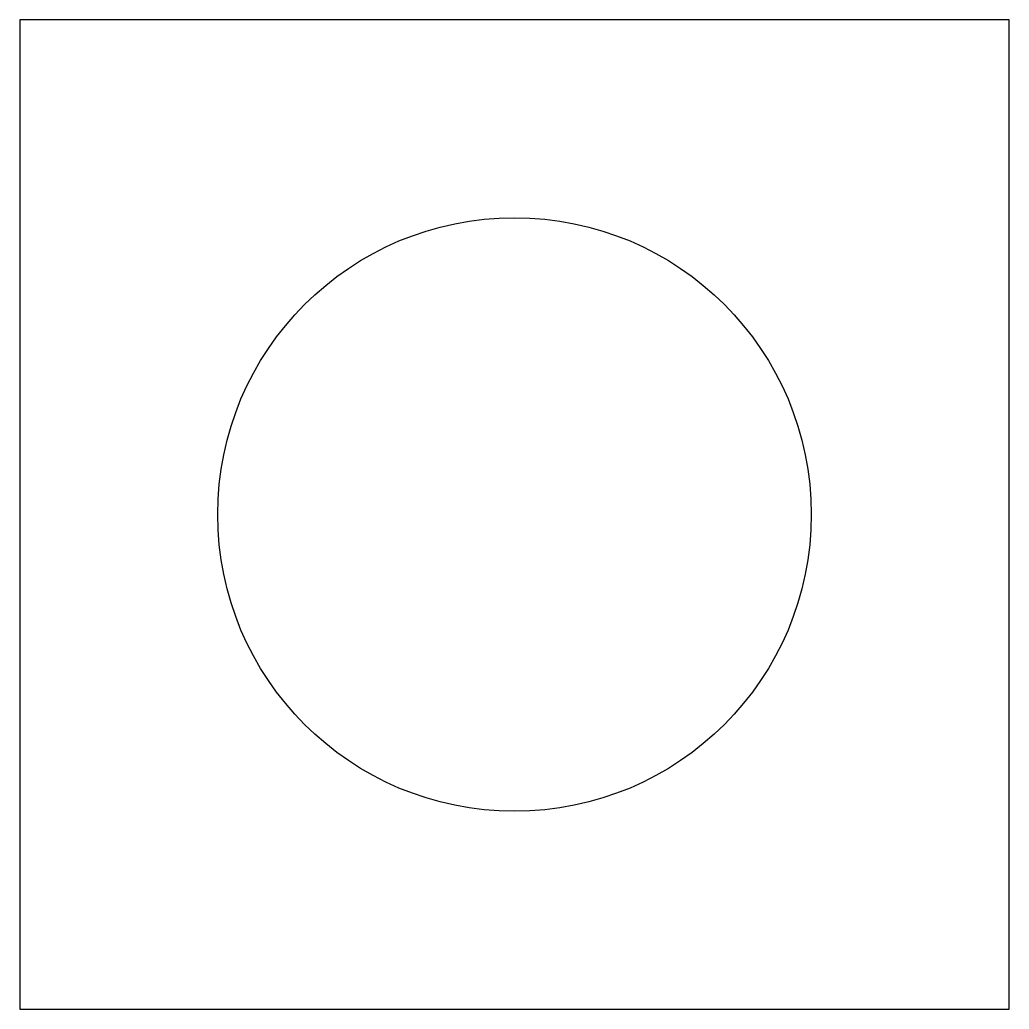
# Model space of a CAD drawing. Extents: x 0 to 100, y 0 to 100.
import ezdxf

# ---------------------------------------------------------------- set-up
doc = ezdxf.new("R2010")
doc.units = 0

msp = doc.modelspace()

# ---------------------------------------------------------------- linework, layer by layer
for p, q in [((100, 100), (0, 100)), ((0, 100), (0, 0)), ((100, 0), (100, 100)), ((0, 0), (100, 0))]:
    msp.add_line(p, q)
msp.add_circle((50, 50), 30)

doc.saveas('drawing.dxf')
